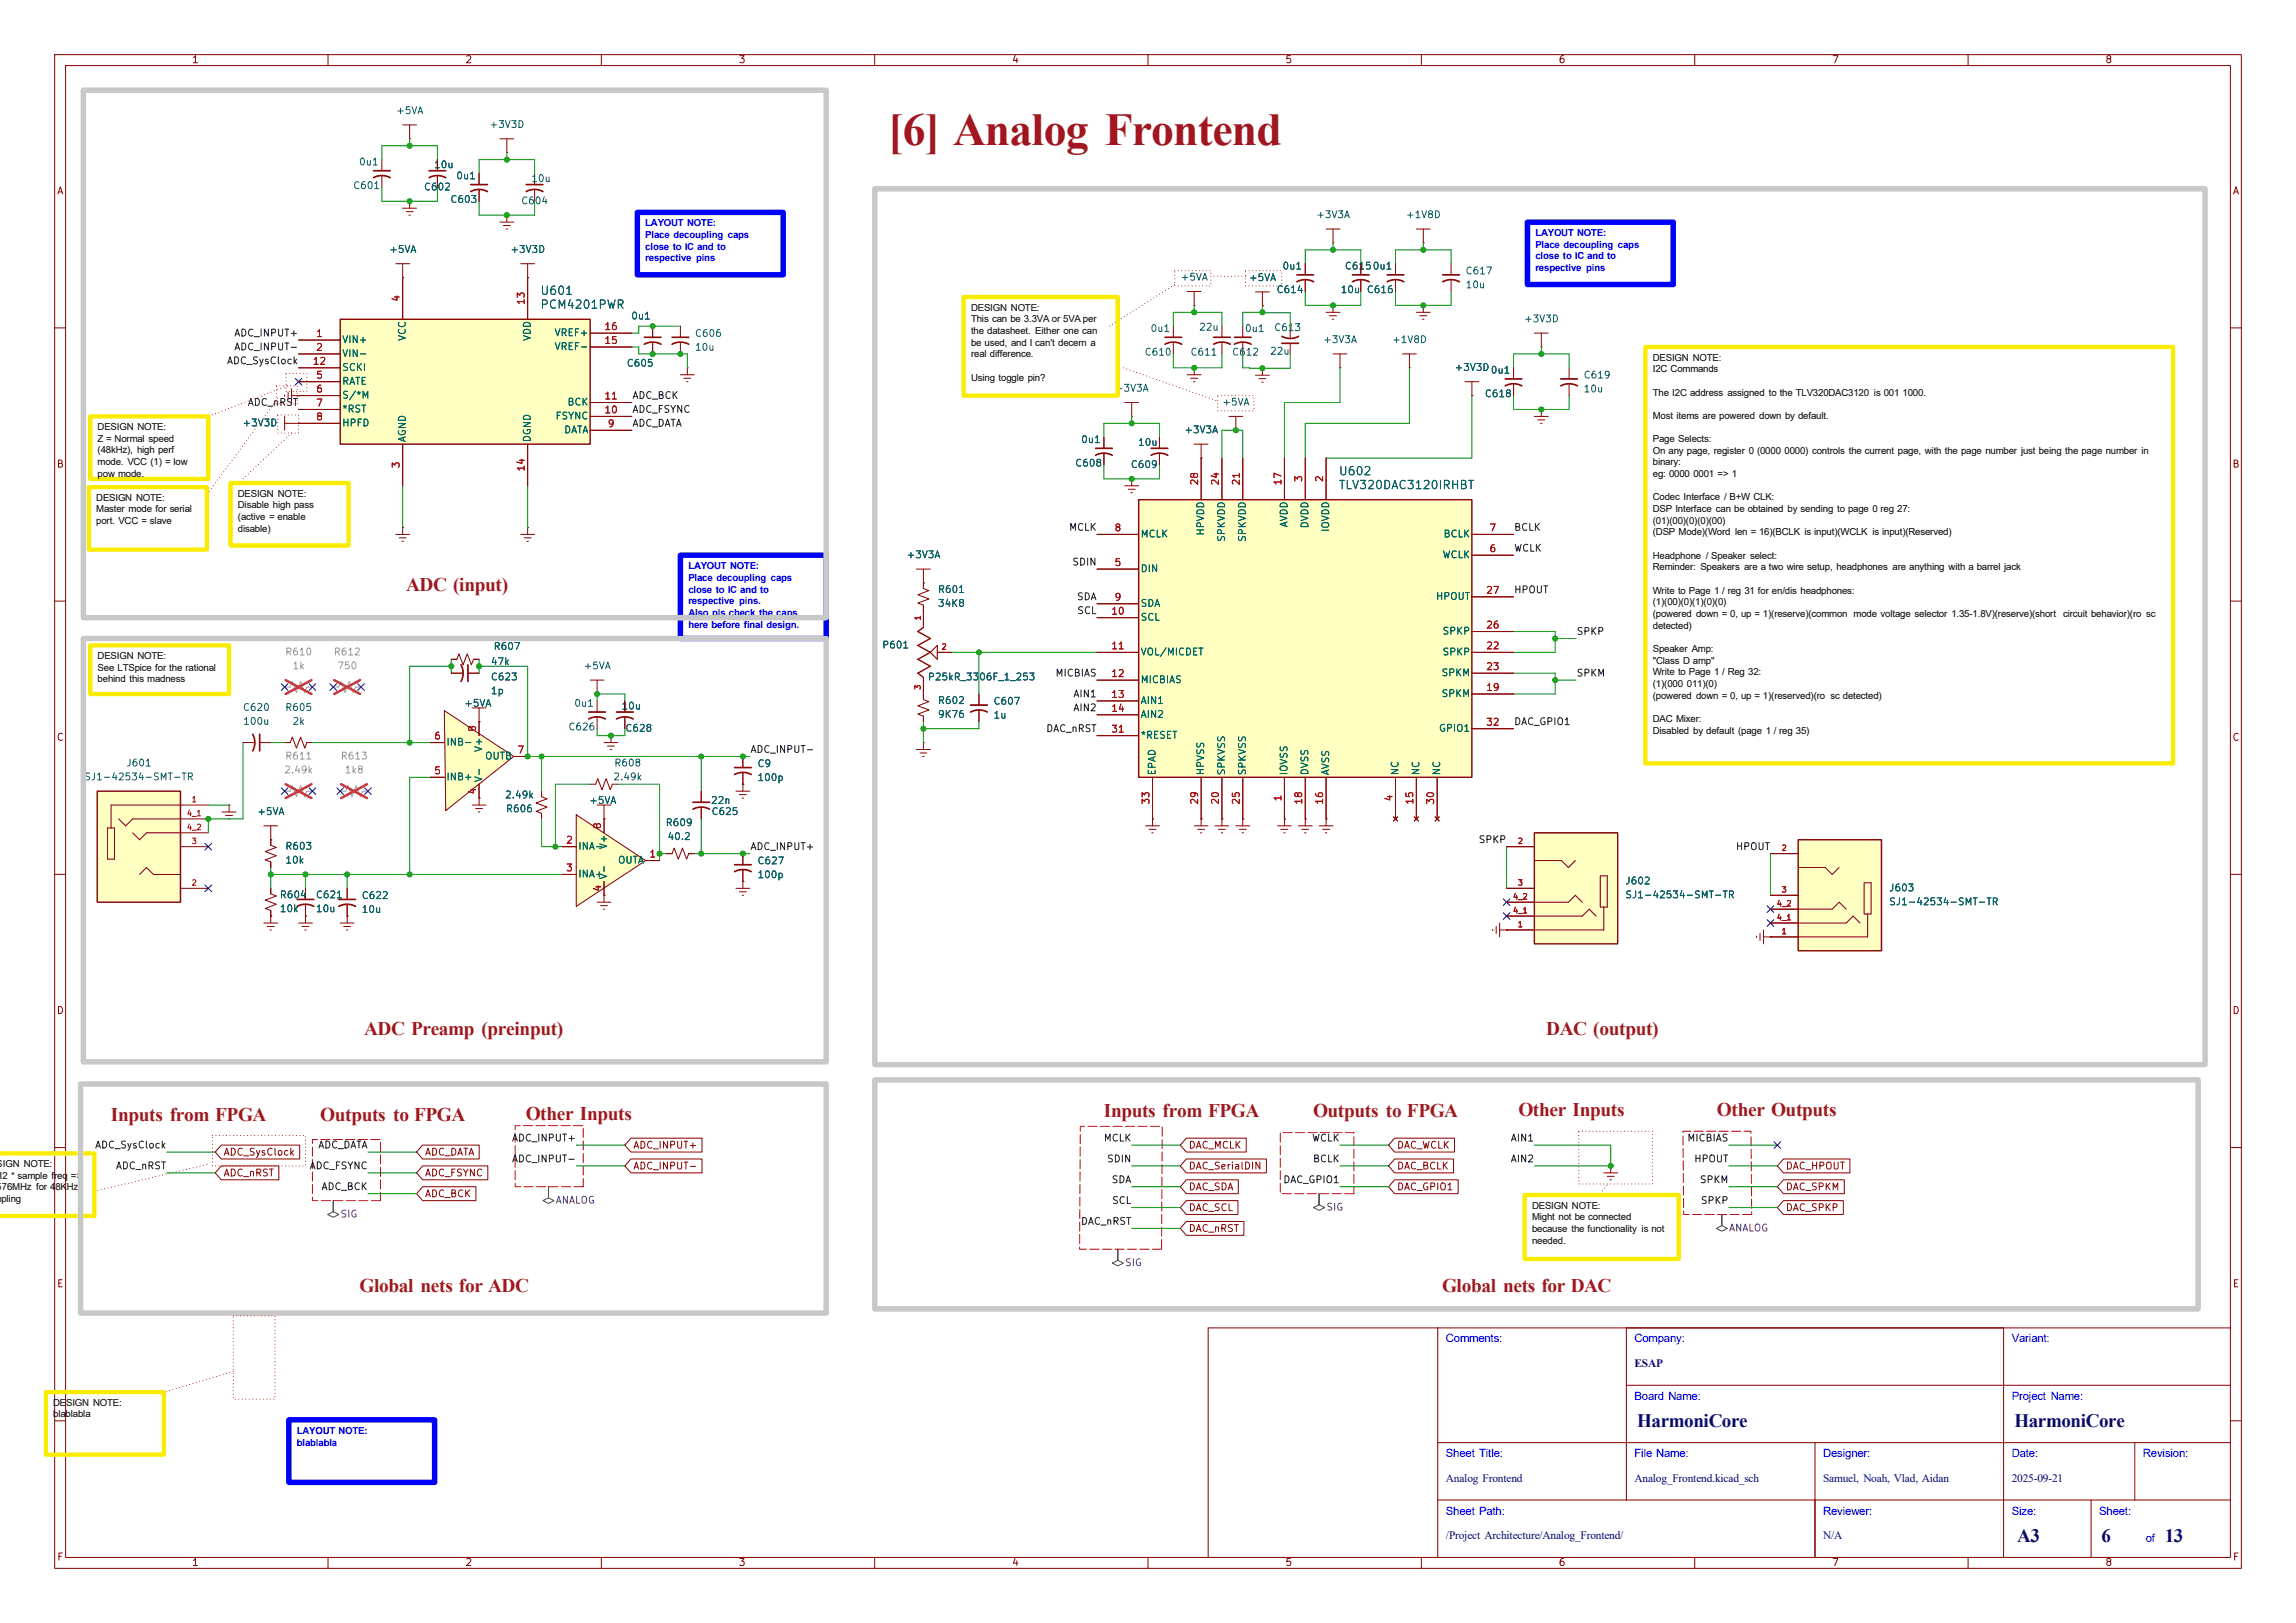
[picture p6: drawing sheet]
<svg xmlns="http://www.w3.org/2000/svg" width="420mm" height="297mm" viewBox="0 0 420 297" stroke-linecap="round" stroke-linejoin="round" font-family="sans-serif">
<defs><g id="words">
<text font-size="8.4" fill="#a21622" x="162.5" y="26.5">[6] Analog Frontend</text>
<g font-size="3.5" fill="#a21622">
<text x="74.3" y="108.2">ADC (input)</text>
<text x="66.6" y="189.4">ADC Preamp (preinput)</text>
<text x="282.9" y="189.4">DAC (output)</text>
<text x="20.3" y="205.2">Inputs from FPGA</text>
<text x="58.6" y="205.2">Outputs to FPGA</text>
<text x="96.2" y="204.9">Other Inputs</text>
<text x="201.9" y="204.4">Inputs from FPGA</text>
<text x="240.2" y="204.4">Outputs to FPGA</text>
<text x="277.8" y="204.2">Other Inputs</text>
<text x="314.1" y="204.2">Other Outputs</text>
<text x="65.8" y="236.4">Global nets for ADC</text>
<text x="263.8" y="236.4">Global nets for DAC</text>
</g>
<g font-size="3.5" fill="#00007f">
<text x="299.5" y="261.1">HarmoniCore</text>
<text x="368.5" y="261.1">HarmoniCore</text>
<text x="369" y="282.1">A3</text>
<text x="384.4" y="282.1">6</text>
<text x="396" y="282.1">13</text>
</g>
<g font-size="2.1" fill="#00f">
<text x="264.5" y="245.7">Comments:</text>
<text x="299" y="245.7">Company:</text>
<text x="368" y="245.7">Variant:</text>
<text x="299" y="256.2">Board Name:</text>
<text x="368" y="256.2">Project Name:</text>
<text x="264.5" y="266.7">Sheet Title:</text>
<text x="299" y="266.7">File Name:</text>
<text x="333.5" y="266.7">Designer:</text>
<text x="368" y="266.7">Date:</text>
<text x="392" y="266.7">Revision:</text>
<text x="264.5" y="277.2">Sheet Path:</text>
<text x="333.5" y="277.2">Reviewer:</text>
<text x="368" y="277.2">Size:</text>
<text x="384" y="277.2">Sheet:</text>
<text x="392.5" y="282.2">of</text>
</g>
<g font-size="2.1" fill="#00007f">
<text x="299" y="250.2">ESAP</text>
<text x="264.5" y="271.2">Analog Frontend</text>
<text x="299" y="271.2">Analog_Frontend.kicad_sch</text>
<text x="333.5" y="271.2">Samuel, Noah, Vlad, Aidan</text>
<text x="368" y="271.2">2025-09-21</text>
<text x="264.5" y="281.7">/Project Architecture/Analog_Frontend/</text>
<text x="333.5" y="281.7">N/A</text>
</g>
<g font-size="1.8" fill="#00f">
<text x="118" y="41.4">LAYOUT NOTE:</text>
<text x="118" y="43.6">Place decoupling caps</text>
<text x="118" y="45.7">close to IC and to</text>
<text x="118" y="47.8">respective pins</text>
<text x="280.9" y="43.2">LAYOUT NOTE:</text>
<text x="280.9" y="45.4">Place decoupling caps</text>
<text x="280.9" y="47.5">close to IC and to</text>
<text x="280.9" y="49.6">respective pins</text>
<text x="125.9" y="104.2">LAYOUT NOTE:</text>
<text x="125.9" y="106.3">Place decoupling caps</text>
<text x="125.9" y="108.4">close to IC and to</text>
<text x="125.9" y="110.6">respective pins.</text>
<text x="125.9" y="112.7">Also pls check the caps</text>
<text x="125.9" y="114.8">here before final design.</text>
<text x="54.3" y="262.4">LAYOUT NOTE:</text>
<text x="54.3" y="264.6">blablabla</text>
</g>
<g font-size="1.8">
<text x="177.6" y="56.8">DESIGN NOTE:</text>
<text x="177.6" y="59">This can be 3.3VA or 5VA per</text>
<text x="177.6" y="61.1">the datasheet. Either one can</text>
<text x="177.6" y="63.2">be used, and I can't decern a</text>
<text x="177.6" y="65.4">real difference.</text>
<text x="302.3" y="66">DESIGN NOTE:</text>
<text x="177.6" y="69.6">Using toggle pin?</text>
<text x="302.3" y="68.1">I2C Commands</text>
<text x="302.3" y="72.4">The I2C address assigned to the TLV320DAC3120 is 001 1000.</text>
<text x="302.3" y="76.6">Most items are powered down by default.</text>
<text x="17.9" y="78.7">DESIGN NOTE:</text>
<text x="17.9" y="80.8">Z = Normal speed</text>
<text x="17.9" y="82.9">(48kHz), high perf</text>
<text x="302.3" y="80.9">Page Selects:</text>
<text x="302.3" y="83">On any page, register 0 (0000 0000) controls the current page, with the page number just being the page number in</text>
<text x="17.9" y="85.1">mode. VCC (1) = low</text>
<text x="17.9" y="87.2">pow mode.</text>
<text x="302.3" y="85.2">binary:</text>
<text x="302.3" y="87.3">eg: 0000 0001 =&gt; 1</text>
<text x="17.6" y="91.6">DESIGN NOTE:</text>
<text x="17.6" y="93.8">Master mode for serial</text>
<text x="17.6" y="95.9">port. VCC = slave</text>
<text x="43.5" y="90.9">DESIGN NOTE:</text>
<text x="43.5" y="93">Disable high pass</text>
<text x="43.5" y="95.1">(active = enable</text>
<text x="302.3" y="91.6">Codec Interface / B+W CLK:</text>
<text x="302.3" y="93.7">DSP Interface can be obtained by sending to page 0 reg 27:</text>
<text x="302.3" y="95.8">(01)(00)(0)(0)(00)</text>
<text x="43.5" y="97.3">disable)</text>
<text x="302.3" y="98">(DSP Mode)(Word len = 16)(BCLK is input)(WCLK is input)(Reserved)</text>
<text x="302.3" y="102.3">Headphone / Speaker select:</text>
<text x="302.3" y="104.4">Reminder: Speakers are a two wire setup, headphones are anything with a barrel jack</text>
<text x="302.3" y="108.7">Write to Page 1 / reg 31 for en/dis headphones:</text>
<text x="302.3" y="110.8">(1)(00)(0)(1)(0)(0)</text>
<text x="302.3" y="112.9">(powered down = 0, up = 1)(reserve)(common mode voltage selector 1.35-1.8V)(reserve)(short</text>
<text x="377.4" y="112.9">circuit behavior)(ro sc</text>
<text x="302.3" y="115.1">detected)</text>
<text x="302.3" y="119.3">Speaker Amp:</text>
<text x="17.9" y="120.6">DESIGN NOTE:</text>
<text x="17.9" y="122.7">See LTSpice for the rational</text>
<text x="17.9" y="124.9">behind this madness</text>
<text x="302.3" y="121.5">&quot;Class D amp&quot;</text>
<text x="302.3" y="123.6">Write to Page 1 / Reg 32:</text>
<text x="302.3" y="125.7">(1)(000 011)(0)</text>
<text x="302.3" y="127.9">(powered down = 0, up = 1)(reserved)(ro sc detected)</text>
<text x="302.3" y="132.1">DAC Mixer:</text>
<text x="302.3" y="134.3">Disabled by default (page 1 / reg 35)</text>
<text x="-.6" y="213.6">SIGN NOTE:</text>
<text x="-.5" y="215.7">12 * sample freq</text>
<text x="13" y="215.7">=&gt;</text>
<text x="-.6" y="217.8">576MHz for 48KHz</text>
<text x=".3" y="220">pling</text>
<text x="280.2" y="221.2">DESIGN NOTE:</text>
<text x="280.2" y="223.3">Might not be connected</text>
<text x="280.2" y="225.4">because the functionality is not</text>
<text x="280.2" y="227.6">needed.</text>
<text x="9.7" y="257.2">DESIGN NOTE:</text>
<text x="9.7" y="259.4">blablabla</text>
</g>
<g font-size="1.5" fill="#006464">
<text x="98.7" y="54.3">U601</text>
<text x="98.7" y="56.9">PCM4201PWR</text>
<text x="244.8" y="87.4">U602</text>
<text x="244.8" y="89.9">TLV320DAC3120IRHBT</text>
</g>
<g font-size="1.3" fill="#840000">
<text x="35" y="11.9">1</text>
<text x="85" y="11.9">2</text>
<text x="135" y="11.9">3</text>
<text x="185" y="11.9">4</text>
<text x="235" y="11.9">5</text>
<text x="285" y="11.9">6</text>
<text x="335" y="11.9">7</text>
<text x="385" y="11.9">8</text>
<text x="10.3" y="35.9">A</text>
<text x="408.3" y="35.9">A</text>
<text x="10.3" y="85.9">B</text>
<text x="408.2" y="85.9">B</text>
<text x="10.3" y="135.9">C</text>
<text x="408.2" y="135.9">C</text>
<text x="10.3" y="185.9">D</text>
<text x="408.2" y="185.9">D</text>
<text x="40.8" y="215.6">ADC_nRST</text>
<text x="40.8" y="211.8">ADC_SysClock</text>
<text x="77.6" y="215.6">ADC_FSYNC</text>
<text x="77.6" y="211.8">ADC_DATA</text>
<text x="115.7" y="210.5">ADC_INPUT+</text>
<text x="115.7" y="214.3">ADC_INPUT-</text>
<text x="217.3" y="210.5">DAC_MCLK</text>
<text x="217.3" y="214.3">DAC_SerialDIN</text>
<text x="255.4" y="210.5">DAC_WCLK</text>
<text x="255.4" y="214.3">DAC_BCLK</text>
<text x="326.5" y="214.3">DAC_HPOUT</text>
<text x="77.6" y="219.4">ADC_BCK</text>
<text x="217.3" y="218.1">DAC_SDA</text>
<text x="217.3" y="221.9">DAC_SCL</text>
<text x="255.4" y="218.1">DAC_GPIO1</text>
<text x="326.5" y="221.9">DAC_SPKP</text>
<text x="326.5" y="218.1">DAC_SPKM</text>
<text x="217.3" y="225.7">DAC_nRST</text>
<text x="10.3" y="235.9">E</text>
<text x="408.3" y="235.9">E</text>
<text x="10.3" y="285.9">F</text>
<text x="35" y="286.9">1</text>
<text x="85" y="286.9">2</text>
<text x="135" y="286.9">3</text>
<text x="185" y="286.9">4</text>
<text x="235" y="286.9">5</text>
<text x="285" y="286.9">6</text>
<text x="335" y="286.9">7</text>
<text x="385" y="286.9">8</text>
<text x="408.3" y="285.9">F</text>
</g>
<g font-size="1.3" fill="#006464">
<text x="72.3" y="21.2">+5VA</text>
<text x="89.4" y="23.7">+3V3D</text>
<text x="64.5" y="34.9">C601</text>
<text x="65.6" y="30.6">0u1</text>
<text x="77.4" y="35.2">C602</text>
<text x="79.3" y="31.1">10u</text>
<text x="83.3" y="33.1">0u1</text>
<text x="97.1" y="33.6">10u</text>
<text x="82.3" y="37.4">C603</text>
<text x="95.2" y="37.7">C604</text>
<text x="240.7" y="40.2">+3V3A</text>
<text x="257.1" y="40.2">+1V8D</text>
<text x="71.1" y="46.6">+5VA</text>
<text x="93.2" y="46.6">+3V3D</text>
<text x="215.9" y="51.7">+5VA</text>
<text x="228.3" y="51.7">+5VA</text>
<text x="233.4" y="53.9">C614</text>
<text x="234.5" y="49.6">0u1</text>
<text x="245.1" y="53.9">10u</text>
<text x="245.9" y="49.6">C6150u1</text>
<text x="249.9" y="53.9">C616</text>
<text x="268" y="50.5">C617</text>
<text x="268" y="53.1">10u</text>
<text x="115.3" y="58.8">0u1</text>
<text x="278.7" y="59.3">+3V3D</text>
<text x="62.5" y="65.6">VIN-</text>
<text x="62.5" y="63.1">VIN+</text>
<text x="74.5" y="62.5" transform="rotate(-90 74.5 62.5)">VCC</text>
<text x="97.4" y="62.5" transform="rotate(-90 97.4 62.5)">VDD</text>
<text x="101.3" y="64.4">VREF-</text>
<text x="101.3" y="61.8">VREF+</text>
<text x="127" y="62">C606</text>
<text x="127" y="64.5">10u</text>
<text x="209.3" y="65.4">C610</text>
<text x="210.3" y="61.1">0u1</text>
<text x="217.6" y="65.4">C611</text>
<text x="219.2" y="60.8">22u</text>
<text x="225.3" y="65.4">C612</text>
<text x="227.6" y="61.1">0u1</text>
<text x="232.2" y="65.2">22u</text>
<text x="233" y="60.9">C613</text>
<text x="241.9" y="63.1">+3V3A</text>
<text x="254.5" y="63.1">+1V8D</text>
<text x="62.5" y="70.7">RATE</text>
<text x="62.5" y="68.2">SCKI</text>
<text x="114.5" y="67.4">C605</text>
<text x="203.8" y="72">+3V3A</text>
<text x="266" y="68.2">+3V3D</text>
<text x="272.6" y="68.7">0u1</text>
<text x="289.6" y="69.6">C619</text>
<text x="62.5" y="73.3">S/*M</text>
<text x="62.5" y="75.8">*RST</text>
<text x="101.5" y="77.1">FSYNC</text>
<text x="103.7" y="74.5">BCK</text>
<text x="223.5" y="74.5">+5VA</text>
<text x="271.5" y="73">C618</text>
<text x="289.6" y="72.1">10u</text>
<text x="44.2" y="78.3">+3V3D</text>
<text x="62.5" y="78.3">HPFD</text>
<text x="74.5" y="81" transform="rotate(-90 74.5 81)">AGND</text>
<text x="97.4" y="81" transform="rotate(-90 97.4 81)">DGND</text>
<text x="103.1" y="79.6">DATA</text>
<text x="197.6" y="81.4">0u1</text>
<text x="208.1" y="81.9">10u</text>
<text x="216.5" y="79.6">+3V3A</text>
<text x="196.6" y="85.7">C608</text>
<text x="206.7" y="86">C609</text>
<text x="208.5" y="98.7">MCLK</text>
<text x="220.6" y="98.1" transform="rotate(-90 220.6 98.1)">HPVDD</text>
<text x="224.4" y="99.3" transform="rotate(-90 224.4 99.3)">SPKVDD</text>
<text x="228.2" y="99.3" transform="rotate(-90 228.2 99.3)">SPKVDD</text>
<text x="235.8" y="96.6" transform="rotate(-90 235.8 96.6)">AVDD</text>
<text x="239.6" y="96.8" transform="rotate(-90 239.6 96.8)">DVDD</text>
<text x="243.4" y="97.5" transform="rotate(-90 243.4 97.5)">IOVDD</text>
<text x="263.9" y="98.7">BCLK</text>
<text x="165.7" y="102.5">+3V3A</text>
<text x="208.5" y="105">DIN</text>
<text x="263.8" y="102.5">WCLK</text>
<text x="171.5" y="108.8">R601</text>
<text x="171.5" y="111.4">34K8</text>
<text x="208.5" y="111.4">SDA</text>
<text x="208.5" y="113.9">SCL</text>
<text x="262.6" y="110.1">HPOUT</text>
<text x="90.2" y="119.2">R607</text>
<text x="161.3" y="119">P601</text>
<text x="263.8" y="116.4">SPKP</text>
<text x="89.7" y="122">47k</text>
<text x="89.7" y="124.8">C623</text>
<text x="106.6" y="122.8">+5VA</text>
<text x="169.6" y="124.8">P25kR_3306F_1_253</text>
<text x="208.5" y="120.2">VOL/MICDET</text>
<text x="208.5" y="125.3">MICBIAS</text>
<text x="263.6" y="124.1">SPKM</text>
<text x="263.8" y="120.2">SPKP</text>
<text x="44.3" y="130.4">C620</text>
<text x="52.1" y="130.4">R605</text>
<text x="84.8" y="129.6">+5VA</text>
<text x="89.7" y="127.4">1p</text>
<text x="104.9" y="129.6">0u1</text>
<text x="113.6" y="130.1">10u</text>
<text x="171.5" y="129.1">R602</text>
<text x="171.5" y="131.7">9K76</text>
<text x="181.6" y="129.3">C607</text>
<text x="181.6" y="131.8">1u</text>
<text x="208.5" y="129.1">AIN1</text>
<text x="208.5" y="131.7">AIN2</text>
<text x="263.6" y="127.9">SPKM</text>
<text x="44.4" y="132.9">100u</text>
<text x="53.4" y="132.9">2k</text>
<text x="81.5" y="136.8">INB-</text>
<text x="88.5" y="137.7" transform="rotate(-90 88.5 137.7)">V+</text>
<text x="103.9" y="134">C626</text>
<text x="114.3" y="134.2">C628</text>
<text x="208.5" y="135.5">*RESET</text>
<text x="263.1" y="134.2">GPIO1</text>
<text x="15.3" y="143.1">SJ1-42534-SMT-TR</text>
<text x="23" y="140.6">J601</text>
<text x="81.5" y="143.1">INB+</text>
<text x="88.5" y="143.3" transform="rotate(-90 88.5 143.3)">V-</text>
<text x="88.6" y="139.3">OUTB</text>
<text x="112.1" y="143.1">2.49k</text>
<text x="112.3" y="140.6">R608</text>
<text x="138.4" y="140.7">C9</text>
<text x="138.4" y="143.2">100p</text>
<text x="211.7" y="142" transform="rotate(-90 211.7 142)">EPAD</text>
<text x="220.6" y="142" transform="rotate(-90 220.6 142)">HPVSS</text>
<text x="224.4" y="142" transform="rotate(-90 224.4 142)">SPKVSS</text>
<text x="228.2" y="142" transform="rotate(-90 228.2 142)">SPKVSS</text>
<text x="235.8" y="142" transform="rotate(-90 235.8 142)">IOVSS</text>
<text x="239.6" y="142" transform="rotate(-90 239.6 142)">DVSS</text>
<text x="243.4" y="142" transform="rotate(-90 243.4 142)">AVSS</text>
<text x="256.1" y="142" transform="rotate(-90 256.1 142)">NC</text>
<text x="259.9" y="142" transform="rotate(-90 259.9 142)">NC</text>
<text x="263.8" y="142" transform="rotate(-90 263.8 142)">NC</text>
<text x="46.9" y="149.5">+5VA</text>
<text x="92.3" y="146.4">2.49k</text>
<text x="92.4" y="148.9">R606</text>
<text x="107.7" y="147.4">+5VA</text>
<text x="129.9" y="147.4">22n</text>
<text x="130" y="149.5">C625</text>
<text x="52.1" y="155.8">R603</text>
<text x="105.7" y="155.8">INA-</text>
<text x="111.4" y="155.5" transform="rotate(-90 111.4 155.5)">V+</text>
<text x="121.7" y="151.5">R609</text>
<text x="122" y="154">40.2</text>
<text x="52.1" y="158.3">10k</text>
<text x="105.7" y="160.9">INA+</text>
<text x="111.4" y="161" transform="rotate(-90 111.4 161)">V-</text>
<text x="112.9" y="158.3">OUTA</text>
<text x="138.4" y="158.5">C627</text>
<text x="138.4" y="161">100p</text>
<text x="51.1" y="164.7">R604</text>
<text x="51.1" y="167.2">10k</text>
<text x="57.7" y="164.7">C621</text>
<text x="57.7" y="167.2">10u</text>
<text x="66" y="164.8">C622</text>
<text x="66" y="167.4">10u</text>
<text x="297.2" y="162.2">J602</text>
<text x="297.2" y="164.7">SJ1-42534-SMT-TR</text>
<text x="345.4" y="163.4">J603</text>
<text x="345.4" y="166">SJ1-42534-SMT-TR</text>
</g>
<g font-size="1.3" fill="#a90000">
<text x="73.4" y="55.3" transform="rotate(-90 73.4 55.3)">4</text>
<text x="96.3" y="55.9" transform="rotate(-90 96.3 55.9)">13</text>
<text x="57.7" y="64.5">2</text>
<text x="57.7" y="62">1</text>
<text x="110.4" y="63.2">15</text>
<text x="110.4" y="60.7">16</text>
<text x="57.1" y="67.1">12</text>
<text x="57.7" y="69.6">5</text>
<text x="57.7" y="72.1">6</text>
<text x="57.7" y="74.7">7</text>
<text x="57.7" y="77.2">8</text>
<text x="110.4" y="75.9">10</text>
<text x="110.4" y="73.4">11</text>
<text x="111.1" y="78.5">9</text>
<text x="73.4" y="85.8" transform="rotate(-90 73.4 85.8)">3</text>
<text x="96.3" y="86.4" transform="rotate(-90 96.3 86.4)">14</text>
<text x="219.5" y="88.9" transform="rotate(-90 219.5 88.9)">28</text>
<text x="223.3" y="88.9" transform="rotate(-90 223.3 88.9)">24</text>
<text x="227.1" y="88.9" transform="rotate(-90 227.1 88.9)">21</text>
<text x="234.7" y="88.9" transform="rotate(-90 234.7 88.9)">17</text>
<text x="238.5" y="88.3" transform="rotate(-90 238.5 88.3)">3</text>
<text x="242.3" y="88.3" transform="rotate(-90 242.3 88.3)">2</text>
<text x="203.8" y="97.5">8</text>
<text x="272.3" y="101.3">6</text>
<text x="272.3" y="97.5">7</text>
<text x="203.8" y="103.9">5</text>
<text x="203.2" y="112.8">10</text>
<text x="203.8" y="110.2">9</text>
<text x="271.7" y="109">27</text>
<text x="203.2" y="119.1">11</text>
<text x="271.7" y="119.1">22</text>
<text x="271.7" y="115.3">26</text>
<text x="203.2" y="124.2">12</text>
<text x="271.7" y="122.9">23</text>
<text x="203.2" y="128">13</text>
<text x="203.2" y="130.6">14</text>
<text x="271.7" y="126.7">19</text>
<text x="79.3" y="135.6">6</text>
<text x="87.4" y="134.1" transform="rotate(-90 87.4 134.1)">8</text>
<text x="203.2" y="134.4">31</text>
<text x="271.7" y="133.1">32</text>
<text x="79.3" y="142">5</text>
<text x="94.5" y="138.2">7</text>
<text x="87.4" y="145.5" transform="rotate(-90 87.4 145.5)">4</text>
<text x="210.6" y="147.4" transform="rotate(-90 210.6 147.4)">33</text>
<text x="219.5" y="147.4" transform="rotate(-90 219.5 147.4)">29</text>
<text x="223.3" y="147.4" transform="rotate(-90 223.3 147.4)">20</text>
<text x="227.1" y="147.4" transform="rotate(-90 227.1 147.4)">25</text>
<text x="234.7" y="146.8" transform="rotate(-90 234.7 146.8)">1</text>
<text x="238.5" y="147.4" transform="rotate(-90 238.5 147.4)">18</text>
<text x="242.3" y="147.4" transform="rotate(-90 242.3 147.4)">16</text>
<text x="255" y="146.8" transform="rotate(-90 255 146.8)">4</text>
<text x="258.8" y="147.4" transform="rotate(-90 258.8 147.4)">15</text>
<text x="262.6" y="147.4" transform="rotate(-90 262.6 147.4)">30</text>
<text x="103.4" y="154.7">2</text>
<text x="110.2" y="151.8" transform="rotate(-90 110.2 151.8)">8</text>
<text x="103.4" y="159.8">3</text>
<text x="118.7" y="157.2">1</text>
<text x="110.2" y="163.3" transform="rotate(-90 110.2 163.3)">4</text>
</g>
<g font-size="1.3" fill="#0f0f0f">
<text x="42.7" y="61.9">ADC_INPUT+</text>
<text x="42.7" y="64.4">ADC_INPUT-</text>
<text x="41.4" y="67">ADC_SysClock</text>
<text x="45.2" y="74.6">ADC_nRST</text>
<text x="115.6" y="73.3">ADC_BCK</text>
<text x="115.6" y="75.9">ADC_FSYNC</text>
<text x="115.6" y="78.4">ADC_DATA</text>
<text x="195.4" y="97.4">MCLK</text>
<text x="276.9" y="101.3">WCLK</text>
<text x="276.9" y="97.4">BCLK</text>
<text x="196" y="103.8">SDIN</text>
<text x="196.9" y="110.1">SDA</text>
<text x="196.9" y="112.7">SCL</text>
<text x="276.9" y="108.9">HPOUT</text>
<text x="288.3" y="116.5">SPKP</text>
<text x="193" y="124.1">MICBIAS</text>
<text x="288.3" y="124.1">SPKM</text>
<text x="196.2" y="127.9">AIN1</text>
<text x="196.2" y="130.5">AIN2</text>
<text x="191.3" y="134.3">DAC_nRST</text>
<text x="276.9" y="133">DAC_GPIO1</text>
<text x="137.2" y="138.1">ADC_INPUT-</text>
<text x="137.2" y="155.9">ADC_INPUT+</text>
<text x="270.4" y="154.6">SPKP</text>
<text x="317.4" y="155.9">HPOUT</text>
<text x="93.5" y="209.2">ADC_INPUT+</text>
<text x="201.8" y="209.2">MCLK</text>
<text x="239.9" y="209.2">WCLK</text>
<text x="276.2" y="209.2">AIN1</text>
<text x="308.5" y="209.2">MICBIAS</text>
<text x="17.3" y="210.5">ADC_SysClock</text>
<text x="21.1" y="214.3">ADC_nRST</text>
<text x="56.5" y="214.3">ADC_FSYNC</text>
<text x="58.1" y="210.5">ADC_DATA</text>
<text x="93.5" y="213">ADC_INPUT-</text>
<text x="202.4" y="213">SDIN</text>
<text x="240.1" y="213">BCLK</text>
<text x="276.2" y="213">AIN2</text>
<text x="309.8" y="213">HPOUT</text>
<text x="58.7" y="218.1">ADC_BCK</text>
<text x="203.2" y="216.8">SDA</text>
<text x="203.3" y="220.6">SCL</text>
<text x="234.6" y="216.8">DAC_GPIO1</text>
<text x="310.8" y="216.8">SPKM</text>
<text x="311" y="220.6">SPKP</text>
<text x="197.6" y="224.4">DAC_nRST</text>
</g>
<g font-size="1.3" fill="#989898">
<text x="52.1" y="120.2">R610</text>
<text x="53.4" y="122.8">1k</text>
<text x="60.9" y="120.2">R612</text>
<text x="61.6" y="122.8">750</text>
<text x="51.9" y="141.8">2.49k</text>
<text x="52.1" y="139.3">R611</text>
<text x="62.2" y="139.3">R613</text>
<text x="62.9" y="141.8">1k8</text>
</g>
<g font-size="1.3" fill="#840084">
<text x="101.5" y="220.6">ANALOG</text>
<text x="242.5" y="221.8">SIG</text>
<text x="62.2" y="223.1">SIG</text>
<text x="316.2" y="225.7">ANALOG</text>
<text x="205.7" y="232">SIG</text>
</g>
<g font-size="1" fill="#a90000">
<text x="168.7" y="113.6" transform="rotate(-90 168.7 113.6)">1</text>
<text x="172.1" y="119.1">2</text>
<text x="168.7" y="126.3" transform="rotate(-90 168.7 126.3)">3</text>
<text x="34.1" y="149.6">4_1</text>
<text x="34.9" y="147.1">1</text>
<text x="34.1" y="152.1">4_2</text>
<text x="34.9" y="154.7">3</text>
<text x="277.5" y="154.7">2</text>
<text x="325.8" y="156">2</text>
<text x="34.9" y="162.3">2</text>
<text x="276.6" y="167.4">4_1</text>
<text x="276.6" y="164.8">4_2</text>
<text x="277.5" y="162.3">3</text>
<text x="324.9" y="166.1">4_2</text>
<text x="325.8" y="163.6">3</text>
<text x="277.5" y="169.9">1</text>
<text x="324.9" y="168.7">4_1</text>
<text x="325.8" y="171.2">1</text>
</g>
</g></defs>
<g fill="none" stroke="#840000" stroke-width=".18">
<path d="M10 10h400v277h-400zM12 12h396v273h-396zM60 10v2M110 10v2M160 10v2M210 10v2M260 10v2M310 10v2M360 10v2M69.8 29.2v2M69.8 32.3v2M73.7 38.1h2.5"/>
<path d="M74.3 38.7h1.3M74.8 39.4h.3M74.9 36.8h.1M74.9 36.8v1.3M87.6 31.8v2M87.6 34.8v2M72.4 48.3h2.5M73.7 50.8h.1M73.7 48.3v2.5M242.6 57.2h2.5M243.2 57.8h1.3M243.7 58.4h.3"/>
<path d="M243.8 55.9h.1M243.8 55.9v1.3M248.9 48.3v2M248.9 51.3v2M255.3 48.3v2M255.3 51.3v2M259.1 57.2h2.5M259.7 57.8h1.3M260.2 58.4h.3M260.3 55.9h.1M260.3 55.9v1.3M265.4 48.3v2"/>
<path d="M265.4 51.3v2M10 60h2M52.1 72.3v.2M52.1 76.2v2.5M52.1 77.5h2.5M52.7 71.8v1.2M53.3 72.4h1.3M53.3 71.1v2.6M54.6 72.4h.1M54.6 77.5h.1M243.8 64.8h2.6M245.1 67.3h.1"/>
<path d="M245.1 64.8v2.5M256.5 64.8h2.6M257.8 67.3h.1M257.8 64.8v2.5M268 69.9h2.5M269.2 72.4h.1M269.2 69.9v2.5M276.9 67.3v2M276.9 70.4v2M280.7 61h2.5M281.9 63.5h.1M281.9 61v2.5"/>
<path d="M408 60h2M10 110h2M408 110h2M10 160h2M209.5 151.1h2.6M210.2 151.8h1.3M210.7 152.4h.2M210.8 149.9h.1M210.8 149.9v1.2M218.4 151.1h2.6M219.1 151.8h1.2M219.6 152.4h.2"/>
<path d="M219.7 149.9h.1M219.7 149.9v1.2M222.2 151.1h2.6M222.9 151.8h1.3M223.4 152.4h.2M223.5 149.9h.1M223.5 149.9v1.2M408 160h2M321.3 171.3v.3M321.9 170.8v1.3M322.6 171.5h1.2M322.6 170.2v2.5"/>
<path d="M323.8 171.5h.1M10 210h2M293.4 214.6h2.5M294 215.3h1.3M294.5 215.9h.3M294.6 213.4h.1M294.6 213.4v1.2M408 210h2M263 243v42M297.5 253.5h110.5M297.5 243v31.5M366.5 243v42"/>
<path d="M408 243h-187v42M10 260h2M263 274.5h145M263 264h145M332 264v21M382.5 274.5v10.5M390.5 264v10.5M408 260h2M60 285v2M110 285v2M160 285v2M210 285v2"/>
<path d="M260 285v2M310 285v2M360 285v2"/>
</g>
<path d="M68.3 32.5a3.2 3.2 0 0 1 3.1 0M68.3 31.2h3.1M86.1 35.1a3.2 3.2 0 0 1 3.1 0M86.1 33.8h3.1M247.4 51.6a3.2 3.2 0 0 1 3 0M247.4 50.3h3M253.7 51.6a3.2 3.2 0 0 1 3.1 0M253.7 50.3h3.1M263.9 51.6a3.2 3.2 0 0 1 3.1 0M263.9 50.3h3.1M275.3 70.6a3.2 3.2 0 0 1 3.1 0M275.3 69.3h3.1" fill="none" stroke="#840000" stroke-width=".3"/>
<path d="M17.8 144.8h15.2v20.3h-15.2z" fill="#ffffc2"/>
<path d="M17.8 144.8h15.2v20.3h-15.2z" fill="none" stroke="#840000" stroke-width=".25"/>
<path d="M19.7 151.5h1.3v5.7h-1.3zM21.7 149.9l1.3 1.2 1.3-1.2h13.8M24.3 152.4l1.2 1.3 1.3-1.3h11.3M33 154.9h5.1M38.1 147.3h-17.8v4.2M25.5 160l1.3-1.2 1.3 1.2h4.9M33 162.6h5.1M273 170.1v.2M273.7 169.5v1.3M274.3 170.2h1.3M274.3 168.9v2.6M275.6 170.2h.1" fill="none" stroke="#840000" stroke-width=".18"/>
<path d="M105.4 149.1l12.7 8.4-12.7 8.4z" fill="#ffffc2"/>
<g fill="none" stroke="#840000" stroke-width=".18">
<path d="M82.5 120.7h1.1l.3-1.1 .8 2.1 .8-2.1 .7 2.1 .4-1h1M107.9 124.5h2.6M109.2 127h.1M109.2 124.5v2.5M102.9 154.9h2.5M105.4 149.1l12.7 8.4-12.7 8.4zM110.5 149.9v2.5M118.1 157.5h2.5M102.9 160h2.5M109.2 165.1h2.6M109.9 165.7h1.2M110.4 166.4h.2"/>
<path d="M110.5 163.8h.1M110.5 161.3v3.8M134.6 162.6h2.6M135.3 163.2h1.2M135.8 163.8h.2M135.9 161.3h.1M135.9 161.3v1.3"/>
</g>
<path d="M280.7 152.4h15.2v20.3h-15.2z" fill="#ffffc2"/>
<path d="M280.7 152.4h15.2v20.3h-15.2z" fill="none" stroke="#840000" stroke-width=".25"/>
<path d="M275.6 154.9h5.1M280.7 157.5h4.9l1.3 1.3 1.3-1.3M275.6 165.1h11.3l1.3-1.3 1.2 1.3M275.6 167.6h13.8l1.3-1.2 1.3 1.2M275.6 162.6h5.1M292.7 160.3h1.3v5.7h-1.3zM293.4 166v4.2h-17.8" fill="none" stroke="#840000" stroke-width=".18"/>
<path d="M328.9 153.7h15.3v20.3h-15.3z" fill="#ffffc2"/>
<path d="M328.9 153.7h15.3v20.3h-15.3z" fill="none" stroke="#840000" stroke-width=".25"/>
<g fill="none" stroke="#840000" stroke-width=".18">
<path d="M91.4 25.4h2.6M92.7 27.9h.1M92.7 39.4h.1M92.7 25.4v2.5M92.7 39.4v1.2M97.8 31.8v2M97.8 34.8v2M91.4 40.6h2.6M92.1 41.3h1.2M92.6 41.9h.2M95.2 48.3h2.6M96.5 50.8h.1"/>
<path d="M96.5 48.3v2.5M119.4 59.7v2M214.6 59.7v2M217.2 53.3h2.5M218.4 55.9h.1M218.4 53.3v2.6M223.5 59.7v2M227.3 59.7v2M229.7 53.4h2.5M230.9 56h.1M230.9 53.4v2.6M236 59.8v2"/>
<path d="M238.8 48.3v2M238.8 51.3v2M259.1 41.9h2.5M260.3 44.5h.1M260.3 41.9v2.6M119.4 62.7v2.1M214.6 62.7v2.1M217.2 68.6h2.5M217.8 69.2h1.3M218.3 69.9h.3M218.4 67.3h.1M218.4 67.3v1.3"/>
<path d="M223.5 62.7v2.1M227.3 62.7v2.1M229.7 68.7h2.5M230.3 69.3h1.3M230.8 69.9h.3M230.9 67.4h.1M230.9 67.4v1.3M236 62.8v2.1M287 67.3v2M287 70.4v2M167.6 104.1h2.6M168.9 106.7h.1"/>
<path d="M168.9 104.1v2.6M167.6 137.2h2.6M168.3 137.8h1.2M168.8 138.4h.2M168.9 135.9h.1M168.9 135.9v1.3M323.8 156.2h5.1M328.9 158.8h5l1.3 1.2 1.2-1.2M323.8 166.4h11.4l1.2-1.3 1.3 1.3M323.8 168.9h13.9l1.3-1.3 1.2 1.3M323.8 163.8h5.1M341 161.5h1.3v5.8h-1.3z"/>
<path d="M341.6 167.3v4.2h-17.8"/>
</g>
<g fill="none" stroke="#840000" stroke-width=".3">
<path d="M96.3 35.1a3.2 3.2 0 0 1 3 0M96.3 33.8h3M237.2 51.6a3.2 3.2 0 0 1 3.1 0M237.2 50.3h3.1M117.9 63a3.2 3.2 0 0 1 3 0M117.9 61.7h3M213.1 63a3.2 3.2 0 0 1 3.1 0M213.1 61.7h3.1M222 63a3.2 3.2 0 0 1 3 0M222 61.7h3M225.8 63a3.2 3.2 0 0 1 3.1 0M225.8 61.7h3.1"/>
<path d="M234.5 62.8h3M234.5 61.6a3.2 3.2 0 0 0 3 0M285.5 70.6a3.2 3.2 0 0 1 3 0M285.5 69.3h3"/>
</g>
<path d="M208.3 91.4h60.9v50.8h-60.9z" fill="#ffffc2"/>
<path d="M208.3 91.4h60.9v50.8h-60.9zM168.9 114.8l-1 .8 2.3 1.2-2.3 1.3 2.3 1.3-2.3 1.3 2.3 1.2-2.3 1.3 1 .8" fill="none" stroke="#840000" stroke-width=".25"/>
<g fill="none" stroke="#840000" stroke-width=".18">
<path d="M73.7 22.9h2.5M74.9 25.4h.1M74.9 22.9v2.5M124.5 59.7v2M242.6 41.9h2.5M243.8 44.5h.1M243.8 41.9v2.6M124.5 62.7v2.1M124.5 68.6h2.5M125.1 69.2h1.3M125.6 69.9h.3M125.7 67.3h.1"/>
<path d="M125.7 67.3v1.3M205.7 73.7h2.6M207 76.2h.1M207 73.7v2.5M200.7 97.8h7.6M219.7 83.8v7.6M223.5 83.8v7.6M227.3 83.8v7.6M234.9 83.8v7.6M238.8 83.8v7.6M242.6 83.8v7.6M269.2 97.8h7.7"/>
<path d="M168.9 106.7v1l1 .4-2 .7 2 .8-2 .8 1 .3v4.1M171.4 119.4h2.6M200.7 104.1h7.6M200.7 110.5h7.6M200.7 113h7.6M200.7 119.4h7.6M269.2 101.6h7.7M269.2 119.4h7.7M269.2 115.6h7.7M269.2 109.2h7.7M168.9 124v3M179.1 127v2"/>
<path d="M179.1 130v2.1M200.7 124.5h7.6M200.7 128.3h7.6M200.7 130.8h7.6M200.7 134.6h7.6M269.2 127h7.7M269.2 123.2h7.7M269.2 133.4h7.7M210.8 142.2v7.7M219.7 142.2v7.7M223.5 142.2v7.7M227.3 142.2v7.7"/>
<path d="M234.9 142.2v7.7M238.8 142.2v7.7M242.6 142.2v7.7M254.9 149.5l.8 .7M255.3 142.2v7.7M255.7 149.5l-.8 .7M258.7 149.5l.8 .7M259.1 142.2v7.7M259.5 149.5l-.8 .7M262.5 149.5l.8 .7M262.9 142.2v7.7M263.3 149.5l-.8 .7"/>
</g>
<path d="M122.9 63a3.2 3.2 0 0 1 3.1 0M122.9 61.7h3.1M177.5 130.3a3.2 3.2 0 0 1 3.1 0M177.5 129h3.1" fill="none" stroke="#840000" stroke-width=".3"/>
<path d="M171.4 118.1v2.6l-1.2-1.3z" fill="none" stroke="#840000" stroke-width=".2"/>
<path d="M62.2 58.4h45.7v22.9h-45.7z" fill="#ffffc2"/>
<path d="M62.2 58.4h45.7v22.9h-45.7z" fill="none" stroke="#840000" stroke-width=".25"/>
<g fill="none" stroke="#840000" stroke-width=".18">
<path d="M80 29.2v2M80 32.3v2M73.7 50.8v7.6M96.5 50.8v7.6M54.6 64.8h7.6M54.6 69.9h7.6M54.6 72.4h7.6M54.6 74.9h7.6M54.6 77.5h7.6M54.6 67.3h7.6M54.6 62.2h7.6M107.9 78.7h7.7"/>
<path d="M107.9 76.2h7.7M107.9 73.7h7.7M107.9 63.5h7.7M107.9 61h7.7M224.8 76.2h2.5M226.1 78.7h.1M226.1 76.2v2.5M72.4 97.8h2.5M73 98.4h1.3M73.5 99.1h.3M73.7 96.5h.1M73.7 81.3v7.6"/>
<path d="M73.7 96.5v1.3M95.2 97.8h2.6M95.9 98.4h1.3M96.4 99.1h.2M96.5 96.5h.1M96.5 81.3v7.6M96.5 96.5v1.3M218.4 81.3h2.6M219.7 83.8h.1M219.7 81.3v2.5M82.5 123.2h2.1M85.6 123.2h2"/>
<path d="M86.4 129.5h2.5M87.6 132.1h.1M87.6 129.5v2.6M168.9 127v1l1 .4-2 .8 2 .7-2 .8 1 .4v1"/>
</g>
<path d="M78.5 32.5a3.2 3.2 0 0 1 3 0M78.5 31.2h3M84.3 121.7a3.2 3.2 0 0 1 0 3M85.6 121.7v3" fill="none" stroke="#840000" stroke-width=".3"/>
<path d="M81.3 130l12.7 8.4-12.5 9.9z" fill="#ffffc2"/>
<g fill="none" stroke="#840000" stroke-width=".18">
<path d="M80 29.2v2M80 32.3v2M87.6 31.8v2M87.6 34.8v2M73.7 50.8h.1M73.7 50.8v7.6M96.5 50.8h.1M96.5 50.8v7.6M119.4 59.7v2M230.9 56h.1M238.8 48.3v2M238.8 51.3v2"/>
<path d="M248.9 48.3v2M248.9 51.3v2M255.3 48.3v2M255.3 51.3v2M54.6 72.4h.1M54.6 77.5h.1M54.6 77.5h7.6M54.6 64.8h7.6M54.6 69.9h7.6M54.6 72.4h7.6M54.6 74.9h7.6M54.6 67.3h7.6"/>
<path d="M54.6 62.2h7.6M107.9 76.2h7.7M107.9 78.7h7.7M107.9 73.7h7.7M107.9 63.5h7.7M107.9 61h7.7M119.4 62.7v2.1M269.2 72.4h.1M276.9 67.3v2M276.9 70.4v2M280.7 76.2h2.5M281.3 76.8h1.3"/>
<path d="M281.8 77.5h.3M281.9 74.9h.1M281.9 74.9v1.3M73.7 81.3v7.6M96.5 81.3v7.6M200.7 97.8h7.6M201.9 80v2M201.9 83.1v2M205.7 88.9h2.6M206.4 89.5h1.2M206.9 90.2h.2M207 87.6h.1"/>
<path d="M207 87.6v1.3M212.1 80v2M212.1 83.1v2M219.7 83.8h.1M219.7 83.8v7.6M223.5 83.8v7.6M227.3 83.8v7.6M234.9 83.8v7.6M238.8 83.8v7.6M242.6 83.8v7.6M269.2 97.8h7.7M168.9 106.7h.1"/>
<path d="M168.9 106.7v1M168.9 110.7v3.6M171.4 119.4h2.6M200.7 104.1h7.6M200.7 110.5h7.6M200.7 113h7.6M200.7 119.4h7.6M269.2 101.6h7.7M269.2 119.4h7.7M269.2 115.6h7.7M269.2 109.2h7.7M44.4 135.9h2.1"/>
<path d="M47.5 135.9h2M52.1 135.9h1l.4-1 .7 2 .8-2 .8 2 .3-1h1M78.7 135.9h2.6M81.3 130l12.7 8.4-12.5 9.9zM82.5 120.7h1.1M82.5 123.2h2.1M85.6 123.2h2M86.6 120.7h1M87.6 132.1h.1M87.6 132.1v2.5M94 138.4h2.5M109.2 128.3v2"/>
<path d="M109.2 131.3v2.1M110.5 135.9h2.5M111.1 136.5h1.3M111.6 137.2h.3M111.8 134.6h.1M111.8 134.6v1.3M114.3 128.3v2M114.3 131.3v2.1M135.9 138.4v2.1M168.9 124.5v3.5M168.9 131.1v1M179.1 127v2"/>
<path d="M179.1 130v2.1M200.7 124.5h7.6M200.7 128.3h7.6M200.7 130.8h7.6M200.7 134.6h7.6M269.2 123.2h7.7M269.2 127h7.7M269.2 133.4h7.7M40.6 148.6h2.6M41.3 149.2h1.2M41.8 149.9h.2M41.9 147.3h.1"/>
<path d="M41.9 147.3v1.3M48.3 151.1h2.5M49.5 153.7h.1M49.5 151.1v3.6l1 .4-2 .7 2 .8-2 .8 1 .3v1.1M78.7 142.2h2.6M86.4 147.3h2.5M87 148h1.3M87.5 148.6h.3M87.6 146.1h.1M87.6 143.5v3.8M99.1 144.8v1l1 .4-2.1 .7 2.1 .8-2.1 .8 1.1 .3v1.1M102.9 154.9h2.5"/>
<path d="M107.9 143.5h1.1l.3-1 .8 2 .8-2 .7 2 .4-1h1M109.2 147.3h2.6M110.5 149.9h.1M110.5 147.3v5.1M118.1 157.5h2.5M121.9 156.2h1l.4-1 .8 2 .7-2 .8 2 .4-1h1M128.3 144.8v2M128.3 147.8v2.1M134.6 144.8h2.6M135.3 145.4h1.2M135.8 146.1h.2M135.9 143.5h.1"/>
<path d="M135.9 141.5v3.3M135.9 156.2v2M135.9 159.3v2M210.8 149.9h.1M210.8 142.2v7.7M219.7 149.9h.1M219.7 142.2v7.7M223.5 149.9h.1M223.5 142.2v7.7M226.1 151.1h2.5M226.7 151.8h1.3M227.2 152.4h.3"/>
<path d="M227.3 149.9h.1M227.3 142.2v8.9M233.7 151.1h2.5M234.3 151.8h1.3M234.8 152.4h.3M234.9 149.9h.1M234.9 142.2v8.9M237.5 151.1h2.5M238.1 151.8h1.3M238.6 152.4h.3M238.8 149.9h.1M238.8 142.2v8.9"/>
<path d="M241.3 151.1h2.5M241.9 151.8h1.3M242.4 152.4h.3M242.6 149.9h.1M242.6 142.2v8.9M254.9 149.5l.8 .7M255.3 142.2v7.7M255.7 149.5l-.8 .7M258.7 149.5l.8 .7M259.1 142.2v7.7M259.5 149.5l-.8 .7M262.5 149.5l.8 .7"/>
<path d="M262.9 142.2v7.7M263.3 149.5l-.8 .7M275.6 154.9h5.1M323.8 156.2h5.1M48.3 168.9h2.5M48.9 169.5h1.3M49.4 170.2h.3M49.5 167.6h.1M49.5 162.6v1l1 .4-2 .7 2 .8-2 .7 1 .4v2.3M54.6 168.9h2.5M55.2 169.5h1.3M55.8 170.2h.2"/>
<path d="M55.9 167.6h.1M55.9 162.6v2M55.9 165.6v3.3M62.2 168.9h2.6M62.9 169.5h1.2M63.4 170.2h.2M63.5 167.6h.1M63.5 162.6v2M63.5 165.6v3.3M102.9 160h2.5M110.5 163.8h.1M110.5 161.3v2.5"/>
<path d="M135.9 161.3h.1M275.6 170.2h.1M275.6 170.2h5.1M275.6 162.6h5.1M275.6 167.6h5.1M275.6 165.1h5.1M323.8 171.5h.1M323.8 168.9h5.1M323.8 171.5h5.1M323.8 163.8h5.1M323.8 166.4h5.1M40.5 213.4h10.5v2.5h-10.5l-1.1-1.3z"/>
<path d="M40.5 209.5h14.3v2.6h-14.3l-1.1-1.3zM77.3 217.2h9.8v2.5h-9.8l-1.1-1.3zM77.3 213.4h11.9v2.5h-11.9l-1.1-1.3zM77.3 209.5h10.4v2.6h-10.4l-1.1-1.3zM115.4 208.3h13v2.5h-13l-1.1-1.2zM115.4 212.1h13v2.5h-13l-1.1-1.2zM217 215.9h9.5v2.5h-9.5l-1.1-1.2zM217 219.7h9.4v2.6h-9.4l-1.1-1.3zM217 208.3h11v2.5h-11l-1.1-1.2zM217 212.1h14.7v2.5h-14.7l-1.1-1.2zM255.1 208.3h11v2.5h-11l-1.1-1.2zM255.1 212.1h10.8v2.5h-10.8l-1.1-1.2z"/>
<path d="M255.1 215.9h11.6v2.5h-11.6l-1.1-1.2zM326.2 212.1h12.2v2.5h-12.2l-1.1-1.2zM326.2 219.7h11v2.6h-11l-1.1-1.3zM326.2 215.9h11.2v2.5h-11.2l-1.1-1.2zM217 223.5h10.5v2.6h-10.5l-1.1-1.3z"/>
</g>
<g fill="none" stroke="#840000" stroke-width=".3">
<path d="M200.4 83.3a3.2 3.2 0 0 1 3.1 0M200.4 82h3.1M210.6 83.3a3.2 3.2 0 0 1 3 0M210.6 82h3M46.2 134.4a3.2 3.2 0 0 1 0 3M47.5 134.4v3M107.7 131.6a3.2 3.2 0 0 1 3 0M107.7 130.3h3M112.8 131.6a3.2 3.2 0 0 1 3 0M112.8 130.3h3M126.7 148.1a3.2 3.2 0 0 1 3.1 0M126.7 146.8h3.1"/>
<path d="M134.4 141.7a3.2 3.2 0 0 1 3 0M134.4 159.5a3.2 3.2 0 0 1 3 0M134.4 140.5h3M134.4 158.2h3M54.4 165.9a3.2 3.2 0 0 1 3 0M54.4 164.6h3M62 165.9a3.2 3.2 0 0 1 3 0M62 164.6h3"/>
</g>
<path d="M52.1 125.7h1l.4-1 .7 2 .8-2 .8 2 .3-1h1M61 125.7h1l.4-1 .7 2 .8-2 .7 2 .4-1h1M52.1 144.8h1l.4-1 .7 2 .8-2 .8 2 .3-1h1M62.2 144.8h1l.4-1 .8 2 .8-2 .7 2 .4-1h1" fill="none" stroke="#a1a1a1" stroke-width=".18"/>
<path d="M52.2 124.5l4.8 2.5M57 124.5l-4.8 2.5M61.1 124.5l4.8 2.5M65.9 124.5l-4.8 2.5M52.2 143.5l4.8 2.5M57 143.5l-4.8 2.5M62.4 143.5l4.7 2.5M67.1 143.5l-4.7 2.5" fill="none" stroke="#e12e31" stroke-width=".46"/>
<path d="M61 219.7v2l1 .5-1 .6-1.1-.6 1.1-.5zM100.3 217.2v2l1 .5-1 .5-1-.5 1-.5zM241.3 218.4v2.1l1 .5-1 .5-1-.5 1-.5zM204.5 228.6v2l1 .5-1 .5-1-.5 1-.5zM315 222.2v2.1l1 .5-1 .5-1.1-.5 1.1-.5z" fill="none" stroke="#484848" stroke-width=".18"/>
<path d="M69.6 219.7h-12.5v-11.2h12.5v11.2M106.7 217.2h-12.5v-11.2h12.5v11.2M247.6 218.4h-13.4v-11.1h13.4v11.1M212.5 228.6h-15l.1-22.5h15l-.1 22.5M320.4 222.2h-12.4l-.2-15.2h12.5l.1 15.2" fill="none" stroke="#f00" stroke-width=".18" stroke-dasharray="1.7 .6"/>
<g fill="none" stroke="#f00" stroke-width=".18" stroke-dasharray="0 .6">
<path d="M202.9 59.7l12-7.6M214.9 49.5h6.6v2.8h-6.6zM227.8 50.5h-6.1M227.8 49.5h6.6v2.8h-6.6zM50.5 70.6h3.9v3.3h-3.9zM50.8 72.9l-12.7 17.3M50.8 75.9h3.8v3.3h-3.8zM52.3 68.3h3.8v3.3h-3.8zM52.6 70.6l-14.5 5.6M53.3 79.2l-9.1 8.7M205.5 67.3l17.3 6.1M222.8 72.4h6.6v2.8h-6.6z"/>
<path d="M37.8 213.1l-20.3 4.8M38.9 207.8h17v5.6h-17zM288.8 207h13.5v9.7h-13.5zM292.4 218.9l1.7-2.2M42.7 251l-12.7 3.8M42.7 240.8h7.6v15.2h-7.6z"/>
</g>
<g fill="none" stroke="#009600" stroke-width=".18">
<path d="M69.8 29.2v-2.5h10.2v2.5M69.8 34.3v2.5h10.2v-2.5M74.9 25.4v1.3M87.6 31.8v-2.6h10.2v2.6M87.6 36.8v2.6h10.2v-2.6M92.7 27.9v1.3M124.5 59.7h-7.7v1.3h-1.2M214.6 59.7v-2.5h8.9v2.5M218.4 55.9v1.3M230.9 56v1.2h5.1v2.6M230.9 57.2h-3.6v2.5M238.8 48.3v-2.6h10.1v2.6"/>
<path d="M238.8 53.3v2.6h10.1v-2.6M243.8 44.5v1.2M255.3 48.3v-2.6h10.1v2.6M255.3 53.3v2.6h10.1v-2.6M260.3 44.5v1.2M115.6 63.5h1.2v1.3h8.9v2.5M207 76.2v1.3M214.6 64.8v2.5h8.9v-2.5M227.3 64.8v2.5l1.3 .1h7.4v-2.5M245.1 67.3v6.4h-10.2v10.1M257.8 67.3v10.2h-19v6.3M269.2 72.4v11.4h-26.6"/>
<path d="M276.9 67.3v-2.5h10.1v2.5M276.9 72.4v2.5h10.1v-2.5M281.9 63.5v1.3M73.7 88.9v7.6M96.5 88.9v7.6M201.9 80v-2.5h10.2v2.5M201.9 85.1v2.5h10.2v-2.5M223.5 83.8v-5.1h3.8v5.1M174 119.4h26.7M179.1 119.4v7.6M276.9 115.6h7.6v3.8h-7.6M284.5 116.8h3.8"/>
<path d="M44.4 135.9v14h-6.3v2.5M49.5 135.9h2.6M57.1 135.9h21.6M82.5 121.9h-7.6v14M82.5 120.7v2.5M87.6 121.9h8.9v16.5h40.7M87.6 120.7v2.5M99.1 138.4v6.4M109.2 128.3v-1.3h5.1v1.3M109.2 133.4v1.2h5.1v-1.2M128.3 138.4v6.4M168.9 132.1v3.8"/>
<path d="M179.1 132.1v1.3h-10.2M276.9 123.2h7.6v3.8h-7.6M284.5 124.5h3.8M38.1 147.3h3.8M49.5 158.8v3.8M78.7 142.2h-3.8v17.8M99.1 149.9v5h3.8M107.9 143.5h-6.3v11.4M113 143.5h7.6v14M120.6 156.2h1.3M127 156.2h10.2M128.3 149.9v6.3"/>
<path d="M275.6 154.9v7.7M323.8 156.2v7.6M49.5 160h53.4M55.9 160v2.6M63.5 160v2.6M30.5 214.6h8.9M30.5 210.8h8.9M67.3 214.6h8.9M67.3 210.8h8.9M67.3 218.4h8.9M105.4 213.4h8.9M105.4 209.6h8.9"/>
<path d="M207 213.4h8.9M207 209.6h8.9M207 217.2h8.9M245.1 213.4h8.9M245.1 209.6h8.9M245.1 217.2h8.9M280.7 209.6h13.9v3.8h-13.9M316.2 213.4h8.9M316.2 209.6h8.9M316.2 217.2h8.9M207 221h8.9M207 224.8h8.9"/>
<path d="M316.2 221h8.9"/>
</g>
<g fill="none" stroke="#000084" stroke-width=".18">
<path d="M54 69.2l1.2 1.3M55.2 69.2l-1.2 1.3M51.5 125.1l1.2 1.2M52.7 125.1l-1.2 1.2M56.5 125.1l1.3 1.2M57.8 125.1l-1.3 1.2M60.4 125.1l1.2 1.2M61.6 125.1l-1.2 1.2M65.4 125.1l1.2 1.2M66.6 125.1l-1.2 1.2M37.5 154.3l1.2 1.2M38.7 154.3l-1.2 1.2"/>
<path d="M51.5 144.2l1.2 1.2M52.7 144.2l-1.2 1.2M56.5 144.2l1.3 1.2M57.8 144.2l-1.3 1.2M61.6 144.2l1.2 1.2M62.8 144.2l-1.2 1.2M66.7 144.2l1.2 1.2M67.9 144.2l-1.2 1.2M37.5 162l1.2 1.2M38.7 162l-1.2 1.2M275 164.5l1.2 1.2M275 167l1.2 1.2"/>
<path d="M276.2 164.5l-1.2 1.2M276.2 167l-1.2 1.2M323.2 165.8l1.3 1.2M323.2 168.3l1.3 1.2M324.5 165.8l-1.3 1.2M324.5 168.3l-1.3 1.2M324.5 208.9l1.2 1.3M325.7 208.9l-1.2 1.3"/>
</g>
<path d="M176.3 54.4h28.2v18h-28.2zM16.5 76.2h21.6v11.4h-21.6zM301 63.5h96.5v76.2h-96.5zM16.3 89.2h21.5v11.4h-21.5zM42.2 88.4h21.6v11.4h-21.6zM16.5 118.1h25.4v8.9h-25.4zM0 211.1h17.3v11.4h-17.4M278.9 218.7h28.2v11.7h-28.2zM8.4 254.8h21.6v11.4h-21.6z" fill="none" stroke="#faec00" stroke-width=".8"/>
<path d="M116.6 38.9h26.7v11.4h-26.7zM279.4 40.6h26.7v11.5h-26.7zM124.5 101.6h26.6v15.2h-26.6zM52.8 259.8h26.7v11.5h-26.7z" fill="none" stroke="#00f" stroke-width="1"/>
<path d="M15.2 16.5h135.9v96.5h-135.9zM160 34.5h243.4v160.3h-243.4zM15.2 116.8h135.9v77.5h-135.9zM14.7 198.4h136.4v41.9h-136.4zM160 197.6h242.1v41.9h-242.1z" fill="none" stroke="#c8c8c8" stroke-width="1"/>
<g fill="#009600" stroke="#009600" stroke-width=".18">
<circle cx="55.9" cy="160" r=".46"/>
<circle cx="63.5" cy="160" r=".46"/>
<circle cx="74.9" cy="160" r=".46"/>
<circle cx="49.5" cy="160" r=".46"/>
<circle cx="92.7" cy="39.4" r=".46"/>
<circle cx="119.4" cy="59.7" r=".46"/>
<circle cx="119.4" cy="64.8" r=".46"/>
<circle cx="92.7" cy="29.2" r=".46"/>
<circle cx="124.5" cy="64.8" r=".46"/>
<circle cx="38.1" cy="149.9" r=".46"/>
<circle cx="111.8" cy="134.6" r=".46"/>
<circle cx="109.2" cy="127" r=".46"/>
<circle cx="99.1" cy="138.4" r=".46"/>
<circle cx="96.5" cy="138.4" r=".46"/>
<circle cx="101.6" cy="154.9" r=".46"/>
<circle cx="135.9" cy="156.2" r=".46"/>
<circle cx="135.9" cy="138.4" r=".46"/>
<circle cx="120.6" cy="156.2" r=".46"/>
<circle cx="128.3" cy="138.4" r=".46"/>
<circle cx="128.3" cy="156.2" r=".46"/>
<circle cx="74.9" cy="135.9" r=".46"/>
<circle cx="87.6" cy="121.9" r=".46"/>
<circle cx="82.5" cy="121.9" r=".46"/>
<circle cx="74.9" cy="36.8" r=".46"/>
<circle cx="74.9" cy="26.7" r=".46"/>
<circle cx="168.9" cy="133.4" r=".46"/>
<circle cx="179.1" cy="119.4" r=".46"/>
<circle cx="218.4" cy="67.3" r=".46"/>
<circle cx="230.9" cy="67.4" r=".46"/>
<circle cx="218.4" cy="57.2" r=".46"/>
<circle cx="226.1" cy="78.7" r=".46"/>
<circle cx="207" cy="77.5" r=".46"/>
<circle cx="207" cy="87.6" r=".46"/>
<circle cx="260.3" cy="55.9" r=".46"/>
<circle cx="230.9" cy="57.2" r=".46"/>
<circle cx="243.8" cy="55.9" r=".46"/>
<circle cx="260.3" cy="45.7" r=".46"/>
<circle cx="281.9" cy="64.8" r=".46"/>
<circle cx="243.8" cy="45.7" r=".46"/>
<circle cx="294.6" cy="213.4" r=".46"/>
<circle cx="284.5" cy="116.8" r=".46"/>
<circle cx="281.9" cy="74.9" r=".46"/>
<circle cx="284.5" cy="124.5" r=".46"/>
</g>
<use href="#words"/>
</svg>
